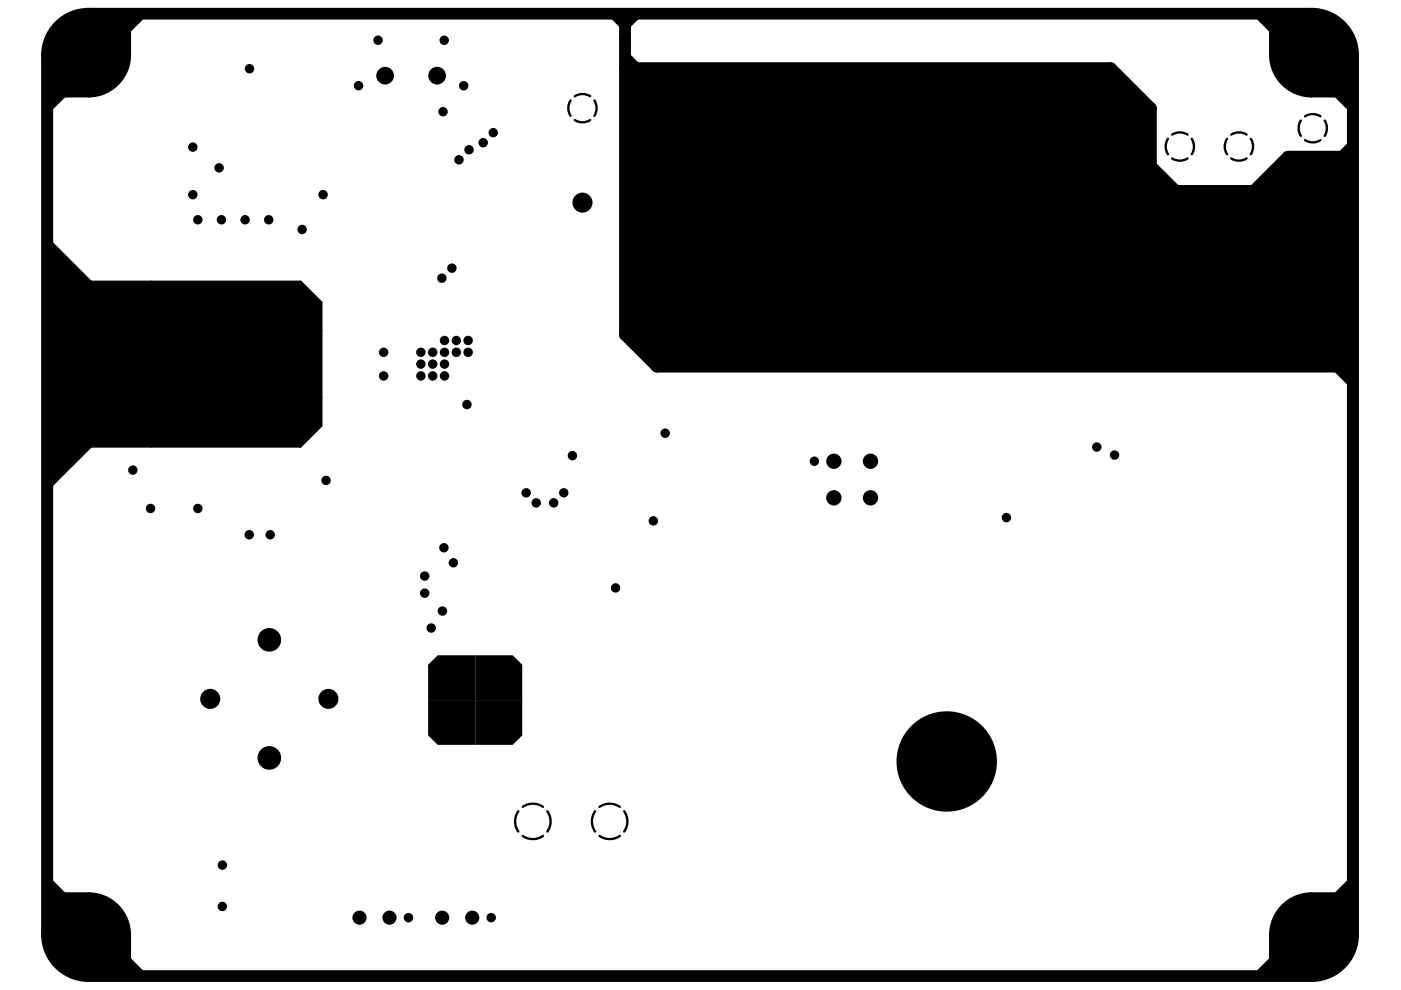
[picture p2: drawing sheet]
<svg xmlns="http://www.w3.org/2000/svg" width="297mm" height="210mm" viewBox="0 0 297 210" stroke-linecap="round" stroke-linejoin="round" font-family="sans-serif">
<g fill="#000">
<path d="M27.5 2.9h4l-4 4zM128.5 2.9h4v4zM132.5 2.9h4l-4 4zM132.5 14.4h4l-4 4zM132.5 10.4l4 4h-4zM132.5 14.4h103l8.5 8.5v12.3l5.3 5.3h16.5l7.3-7.3h13.8v44.6h-147.6l-6.8-6.8zM265.3 2.9h4v4zM269.3 2.9h8.8a8.7 8.7 0 0 1 8.8 8.8v8.7h-8.6a9 9 0 0 1-9-9zM10 20.4h4l-4 4zM13 5.1a8.6 8.6 0 0 1 5.8-2.2h8.7v8.5a9 9 0 0 1-9 9h-8.5v-8.7a8.6 8.6 0 0 1 3-6.6zM282.8 20.4h4.1v4zM282.8 33.2l4.1-4v4z"/>
<path d="M281.8 77.8h4v4zM10 50.5l9.3 9.2h44.4l4.4 4.4v26.2l-4.4 4.4h-44.4l-9.3 9.2zM100.8 138.9h7.9l2 2.1v7.4h-9.9zM90.8 141l2-2.1h8v9.5h-10zM100.8 148.4h9.9v7.5l-2 2h-7.9zM90.8 148.4h10v9.5h-8l-2-2zM10 185.4l4 4h-4zM282.8 189.4l4.1-4v4zM272.4 191.7a8.9 8.9 0 0 1 5.9-2.3h8.6v8.8a8.7 8.7 0 0 1-8.8 8.8h-8.8v-8.6a8.9 8.9 0 0 1 3.1-6.7zM27.5 202.9l4 4.1h-4zM10 189.4h8.5a9 9 0 0 1 9 9v8.6h-8.7a8.7 8.7 0 0 1-8.8-8.8zM265.3 207l4-4.1v4.1z"/>
<circle cx="18.8" cy="11.7" r="5"/>
<circle cx="52.9" cy="14.6" r="1"/>
<circle cx="76" cy="18.2" r="1"/>
<circle cx="80.2" cy="8.5" r="1"/>
<circle cx="81.7" cy="16" r="1.88"/>
<circle cx="92.7" cy="16" r="1.88"/>
<circle cx="94.2" cy="8.5" r="1"/>
<circle cx="98.3" cy="18.2" r="1"/>
<circle cx="278.1" cy="11.7" r="5"/>
<circle cx="40.9" cy="31.2" r="1"/>
<circle cx="46.5" cy="35.6" r="1"/>
<circle cx="93.9" cy="23.7" r="1"/>
<circle cx="97.3" cy="33.9" r="1"/>
<circle cx="99.4" cy="31.8" r="1"/>
<circle cx="102.4" cy="30.3" r="1"/>
<circle cx="104.6" cy="28.1" r="1"/>
<circle cx="220" cy="22.9" r="2.13"/>
<circle cx="237.6" cy="31.1" r="2.13"/>
<circle cx="278.3" cy="39.7" r="2.13"/>
<circle cx="40.9" cy="41.3" r="1"/>
<circle cx="41.9" cy="46.6" r="1"/>
<circle cx="47" cy="46.6" r="1"/>
<circle cx="52" cy="46.6" r="1"/>
<circle cx="57" cy="46.6" r="1"/>
<circle cx="64.1" cy="48.7" r="1"/>
<circle cx="68.5" cy="41.3" r="1"/>
<circle cx="93.7" cy="59" r="1"/>
<circle cx="95.8" cy="56.9" r="1"/>
<circle cx="123.5" cy="43" r="2.13"/>
<circle cx="220" cy="49.8" r="2.13"/>
<circle cx="233.4" cy="49.8" r="2.13"/>
<circle cx="245.9" cy="49.8" r="2.13"/>
<circle cx="258.4" cy="49.8" r="2.13"/>
<circle cx="278.3" cy="52.2" r="2.13"/>
<circle cx="81.3" cy="79.7" r="1"/>
<circle cx="81.3" cy="74.7" r="1"/>
<circle cx="89.2" cy="74.7" r="1"/>
<circle cx="89.2" cy="77.2" r="1"/>
<circle cx="89.2" cy="79.7" r="1"/>
<circle cx="91.7" cy="74.7" r="1"/>
<circle cx="91.7" cy="77.2" r="1"/>
<circle cx="91.7" cy="79.7" r="1"/>
<circle cx="94.2" cy="72.2" r="1"/>
<circle cx="94.2" cy="77.2" r="1"/>
<circle cx="94.2" cy="74.7" r="1"/>
<circle cx="94.2" cy="79.7" r="1"/>
<circle cx="96.8" cy="72.2" r="1"/>
<circle cx="96.8" cy="74.7" r="1"/>
<circle cx="99.3" cy="74.7" r="1"/>
<circle cx="99.3" cy="72.2" r="1"/>
<circle cx="28.2" cy="99.7" r="1"/>
<circle cx="99" cy="85.8" r="1"/>
<circle cx="121.4" cy="96.6" r="1"/>
<circle cx="141" cy="91.8" r="1"/>
<circle cx="172.7" cy="97.8" r="1"/>
<circle cx="176.8" cy="97.8" r="1.63"/>
<circle cx="184.6" cy="97.8" r="1.63"/>
<circle cx="232.5" cy="94.8" r="1"/>
<circle cx="236.3" cy="96.5" r="1"/>
<circle cx="31.9" cy="107.8" r="1"/>
<circle cx="41.9" cy="107.8" r="1"/>
<circle cx="52.8" cy="113.4" r="1"/>
<circle cx="57.3" cy="113.4" r="1"/>
<circle cx="69.1" cy="101.9" r="1"/>
<circle cx="94.1" cy="116.1" r="1"/>
<circle cx="96.1" cy="119.3" r="1"/>
<circle cx="111.6" cy="104.5" r="1"/>
<circle cx="113.7" cy="106.6" r="1"/>
<circle cx="117.4" cy="106.6" r="1"/>
<circle cx="119.5" cy="104.5" r="1"/>
<circle cx="138.5" cy="110.4" r="1"/>
<circle cx="176.8" cy="105.6" r="1.63"/>
<circle cx="184.6" cy="105.6" r="1.63"/>
<circle cx="213.4" cy="109.7" r="1"/>
<circle cx="57.1" cy="135.7" r="2.51"/>
<circle cx="90" cy="122.1" r="1"/>
<circle cx="90" cy="125.8" r="1"/>
<circle cx="91.4" cy="133.2" r="1"/>
<circle cx="93.8" cy="129.6" r="1"/>
<circle cx="130.5" cy="124.6" r="1"/>
<circle cx="44.6" cy="148.2" r="2.13"/>
<circle cx="69.6" cy="148.2" r="2.13"/>
<circle cx="57.1" cy="160.7" r="2.51"/>
<circle cx="200.7" cy="161.5" r="10.6"/>
<circle cx="18.8" cy="198.2" r="5"/>
<circle cx="47.1" cy="183.4" r="1"/>
<circle cx="47.1" cy="192.2" r="1"/>
<circle cx="76.2" cy="194.6" r="1.5"/>
<circle cx="82.6" cy="194.6" r="1.5"/>
<circle cx="86.6" cy="194.6" r="1"/>
<circle cx="93.8" cy="194.6" r="1.5"/>
<circle cx="100.1" cy="194.6" r="1.5"/>
<circle cx="104.1" cy="194.6" r="1"/>
<circle cx="278.1" cy="198.2" r="5"/>
</g>
<g fill="none" stroke="#000" stroke-width=".49">
<path d="M27.5 2.9v8.8a8.8 8.8 0 0 1-8.7 8.7h-8.8M269.3 2.9v8.8a8.8 8.8 0 0 0 8.8 8.7h8.8M121 21.3a3 3 0 0 0 0 3.3M121.9 20.4a3 3 0 0 1 3.2 0M121.9 25.5a3 3 0 0 0 3.2 0M126 21.3a3 3 0 0 1 0 3.3M247.6 29.4a3 3 0 0 0 0 3.3M248.5 28.5a3 3 0 0 1 3.3 0M248.5 33.6a3 3 0 0 0 3.3 0M252.7 29.4a3 3 0 0 1 0 3.3M260.2 29.4a3 3 0 0 0 0 3.3M261 28.5a3 3 0 0 1 3.3 0"/>
<path d="M261 33.6a3 3 0 0 0 3.3 0M265.2 29.4a3 3 0 0 1 0 3.3M275.8 25.6a3 3 0 0 0 0 3.2M276.7 24.7a3 3 0 0 1 3.3 0M276.7 29.7a3 3 0 0 0 3.3 0M280.9 25.6a3 3 0 0 1 0 3.2M10 50.5l9.3 9.2h44.4l4.4 4.4v26.2l-4.4 4.4h-44.4l-9.3 9.2M109.9 172a3.8 3.8 0 0 0 0 4.3M110.8 171.1a3.8 3.8 0 0 1 4.3 0M110.8 177.2a3.8 3.8 0 0 0 4.3 0M116.1 172a3.8 3.8 0 0 1 0 4.3M126.2 172a3.8 3.8 0 0 0 0 4.3"/>
<path d="M127.1 171.1a3.8 3.8 0 0 1 4.3 0M127.1 177.2a3.8 3.8 0 0 0 4.3 0M132.3 172a3.8 3.8 0 0 1 0 4.3M10 189.4h8.8a8.8 8.8 0 0 1 8.7 8.8v8.8M286.9 189.4h-8.8a8.8 8.8 0 0 0-8.8 8.8v8.8"/>
</g>
<path d="M12.6 5.5a8.7 8.7 0 0 1 6.2-2.6h259.3a8.8 8.8 0 0 1 8.8 8.8v186.5a8.8 8.8 0 0 1-8.8 8.8h-259.3a8.8 8.8 0 0 1-8.8-8.8v-186.5a8.7 8.7 0 0 1 2.6-6.2zM132.5 2.9v68.1l6.8 6.8h147.6M132.5 14.4h103l8.5 8.5v12.3l5.3 5.3h16.5l7.3-7.3h13.8" fill="none" stroke="#000" stroke-width="2.5"/>
</svg>
